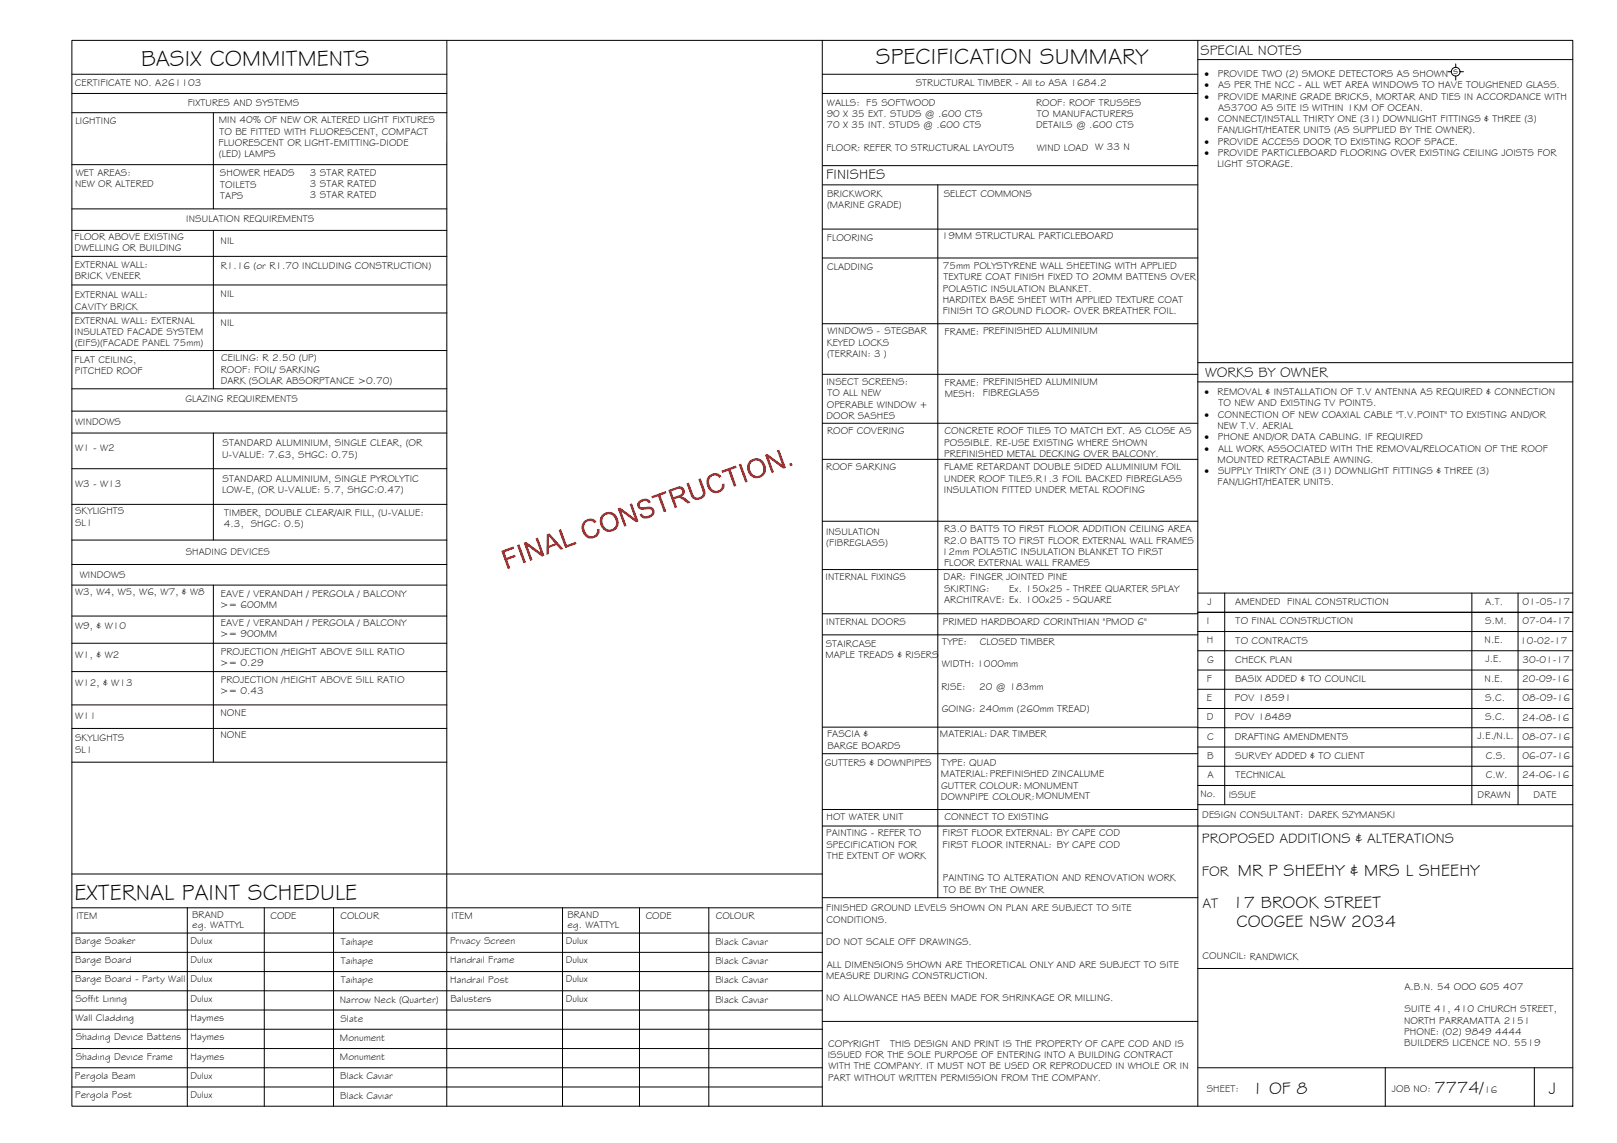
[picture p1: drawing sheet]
<svg xmlns="http://www.w3.org/2000/svg" width="420mm" height="297mm" viewBox="0 0 420 297" stroke-linecap="round" stroke-linejoin="round" font-family="sans-serif">
<defs><g id="words">
<g font-size="5.9">
<text x="36.7" y="17.2">BASIX COMMITMENTS</text>
<text x="227.6" y="16.8">SPECIFICATION SUMMARY</text>
<text x="19.4" y="233.8">EXTERNAL PAINT SCHEDULE</text>
</g>
<g font-size="4.5">
<text x="321.7" y="227.6">MR P SHEEHY &amp; MRS L SHEEHY</text>
<text x="320.3" y="235.9">17 BROOK STREET</text>
<text x="321.3" y="240.9">COOGEE NSW 2034</text>
<text x="325.3" y="284.2">1 OF 8</text>
<text x="372.7" y="284.1">7774/</text>
<text x="402.4" y="284.2">J</text>
</g>
<g font-size="3.7">
<text x="311.9" y="14.3">SPECIAL NOTES</text>
<text x="214.7" y="46.6">FINISHES</text>
<text x="313.1" y="98.1">WORKS BY OWNER</text>
<text x="312.3" y="219.2">PROPOSED ADDITIONS &amp; ALTERATIONS</text>
<text x="312.3" y="227.5">FOR</text>
<text x="312.4" y="235.9">AT</text>
</g>
<g font-size="2.6">
<text x="19.5" y="22.5">CERTIFICATE NO. A261103</text>
<text x="237.9" y="22.4">STRUCTURAL TIMBER - All to ASA 1684.2</text>
<text x="313" y="20">·</text>
<text x="313" y="22.9">·</text>
<text x="316.4" y="20">PROVIDE TWO (2) SMOKE DETECTORS AS SHOWN</text>
<text x="316.5" y="22.9">AS PER THE NCC - ALL WET AREA WINDOWS TO HAVE TOUGHENED GLASS.</text>
<text x="377.6" y="19.2">s</text>
<text x="48.8" y="27.5">FIXTURES AND SYSTEMS</text>
<text x="214.9" y="27.4">WALLS: F5 SOFTWOOD</text>
<text x="269.2" y="27.4">ROOF: ROOF TRUSSES</text>
<text x="313" y="25.9">·</text>
<text x="316.4" y="25.9">PROVIDE MARINE GRADE BRICKS, MORTAR AND TIES IN ACCORDANCE WITH</text>
<text x="316.5" y="28.8">AS3700 AS SITE IS WITHIN 1KM OF OCEAN.</text>
<text x="19.6" y="32.2">LIGHTING</text>
<text x="56.8" y="32">MIN 40% OF NEW OR ALTERED LIGHT FIXTURES</text>
<text x="57" y="35">TO BE FITTED WITH FLUORESCENT, COMPACT</text>
<text x="214.8" y="33.3">70 X 35 INT. STUDS @ .600 CTS</text>
<text x="214.8" y="30.4">90 X 35 EXT. STUDS @ .600 CTS</text>
<text x="269.2" y="33.3">DETAILS @ .600 CTS</text>
<text x="269.4" y="30.4">TO MANUFACTURERS</text>
<text x="313" y="31.7">·</text>
<text x="316.4" y="34.7">FAN/LIGHT/HEATER UNITS (AS SUPPLIED BY THE OWNER).</text>
<text x="316.5" y="31.7">CONNECT/INSTALL THIRTY ONE (31) DOWNLIGHT FITTINGS &amp; THREE (3)</text>
<text x="56.8" y="37.9">FLUORESCENT OR LIGHT-EMITTING-DIODE</text>
<text x="56.9" y="40.8">(LED) LAMPS</text>
<text x="214.7" y="39.2">FLOOR: REFER TO STRUCTURAL LAYOUTS</text>
<text x="269.4" y="39.2">WIND LOAD W 33 N</text>
<text x="313" y="37.6">·</text>
<text x="313" y="40.5">·</text>
<text x="316.4" y="37.6">PROVIDE ACCESS DOOR TO EXISTING ROOF SPACE.</text>
<text x="316.4" y="40.5">PROVIDE PARTICLEBOARD FLOORING OVER EXISTING CEILING JOISTS FOR</text>
<text x="19.7" y="45.8">WET AREAS:</text>
<text x="57.2" y="45.8">SHOWER HEADS</text>
<text x="80.5" y="45.6">3 STAR RATED</text>
<text x="316.4" y="43.5">LIGHT STORAGE.</text>
<text x="19.5" y="48.7">NEW OR ALTERED</text>
<text x="57.2" y="48.7">TOILETS</text>
<text x="57.2" y="51.7">TAPS</text>
<text x="80.5" y="48.6">3 STAR RATED</text>
<text x="80.5" y="51.5">3 STAR RATED</text>
<text x="214.9" y="51.2">BRICKWORK</text>
<text x="245.2" y="51.2">SELECT COMMONS</text>
<text x="48.4" y="57.8">INSULATION REQUIREMENTS</text>
<text x="214.9" y="54.2">(MARINE GRADE)</text>
<text x="19.4" y="62.4">FLOOR ABOVE EXISTING</text>
<text x="19.4" y="65.4">DWELLING OR BUILDING</text>
<text x="57.3" y="63.4">NIL</text>
<text x="214.8" y="62.7">FLOORING</text>
<text x="244.8" y="62.2">19MM STRUCTURAL PARTICLEBOARD</text>
<text x="19.4" y="69.6">EXTERNAL WALL:</text>
<text x="57.3" y="69.8">R1.16 (or R1.70 INCLUDING CONSTRUCTION)</text>
<text x="214.9" y="70.3">CLADDING</text>
<text x="245" y="69.9">75mm POLYSTYRENE WALL SHEETING WITH APPLIED</text>
<text x="19.4" y="77.5">EXTERNAL WALL:</text>
<text x="19.4" y="72.5">BRICK VENEER</text>
<text x="57.3" y="77.2">NIL</text>
<text x="245" y="75.8">POLASTIC INSULATION BLANKET.</text>
<text x="245.2" y="72.8">TEXTURE COAT FINISH FIXED TO 20MM BATTENS OVER</text>
<text x="19.5" y="80.4">CAVITY BRICK</text>
<text x="244.9" y="78.7">HARDITEX BASE SHEET WITH APPLIED TEXTURE COAT</text>
<text x="244.9" y="81.7">FINISH TO GROUND FLOOR- OVER BREATHER FOIL.</text>
<text x="19.4" y="87.1">INSULATED FACADE SYSTEM</text>
<text x="19.4" y="84.1">EXTERNAL WALL: EXTERNAL</text>
<text x="19.4" y="90">(EIFS)(FACADE PANEL 75mm)</text>
<text x="57.3" y="84.7">NIL</text>
<text x="214.8" y="89.9">KEYED LOCKS</text>
<text x="215" y="86.9">WINDOWS - STEGBAR</text>
<text x="245.5" y="87">FRAME: PREFINISHED ALUMINIUM</text>
<text x="19.4" y="94.3">FLAT CEILING,</text>
<text x="57.4" y="93.9">CEILING: R 2.50 (UP)</text>
<text x="214.9" y="92.8">(TERRAIN: 3 )</text>
<text x="19.4" y="97.3">PITCHED ROOF</text>
<text x="57.3" y="96.9">ROOF: FOIL/ SARKING</text>
<text x="57.3" y="99.8">DARK (SOLAR ABSORPTANCE &gt;0.70)</text>
<text x="214.7" y="100.1">INSECT SCREENS:</text>
<text x="245.5" y="100.3">FRAME: PREFINISHED ALUMINIUM</text>
<text x="48.2" y="104.5">GLAZING REQUIREMENTS</text>
<text x="214.8" y="106">OPERABLE WINDOW +</text>
<text x="215" y="103">TO ALL NEW</text>
<text x="245.5" y="103.2">MESH:</text>
<text x="255.4" y="102.9">FIBREGLASS</text>
<text x="313" y="102.7">·</text>
<text x="316.4" y="102.7">REMOVAL &amp; INSTALLATION OF T.V ANTENNA AS REQUIRED &amp; CONNECTION</text>
<text x="316.6" y="105.6">TO NEW AND EXISTING TV POINTS.</text>
<text x="19.5" y="110.4">WINDOWS</text>
<text x="214.8" y="108.9">DOOR SASHES</text>
<text x="214.9" y="112.7">ROOF COVERING</text>
<text x="245.4" y="112.9">CONCRETE ROOF TILES TO MATCH EXT. AS CLOSE AS</text>
<text x="313" y="108.6">·</text>
<text x="316.4" y="111.5">NEW T.V. AERIAL</text>
<text x="316.5" y="108.6">CONNECTION OF NEW COAXIAL CABLE &quot;T.V.POINT&quot; TO EXISTING AND/OR</text>
<text x="19.5" y="117.3">W1 - W2</text>
<text x="57.7" y="118.9">U-VALUE: 7.63, SHGC: 0.75)</text>
<text x="57.8" y="116">STANDARD ALUMINIUM, SINGLE CLEAR, (OR</text>
<text x="245.3" y="115.8">POSSIBLE. RE-USE EXISTING WHERE SHOWN</text>
<text x="245.3" y="118.7">PREFINISHED METAL DECKING OVER BALCONY.</text>
<text x="313" y="114.4">·</text>
<text x="313" y="117.4">·</text>
<text x="316.4" y="114.4">PHONE AND/OR DATA CABLING. IF REQUIRED</text>
<text x="316.5" y="117.4">ALL WORK ASSOCIATED WITH THE REMOVAL/RELOCATION OF THE ROOF</text>
<text x="57.8" y="125.3">STANDARD ALUMINIUM, SINGLE PYROLYTIC</text>
<text x="214.7" y="122.1">ROOF SARKING</text>
<text x="245.3" y="122.2">FLAME RETARDANT DOUBLE SIDED ALUMINIUM FOIL</text>
<text x="245.3" y="125.2">UNDER ROOF TILES.R1.3 FOIL BACKED FIBREGLASS</text>
<text x="313" y="123.2">·</text>
<text x="316.4" y="120.3">MOUNTED RETRACTABLE AWNING.</text>
<text x="316.5" y="123.2">SUPPLY THIRTY ONE (31) DOWNLIGHT FITTINGS &amp; THREE (3)</text>
<text x="19.5" y="126.5">W3 - W13</text>
<text x="57.7" y="128.2">LOW-E, (OR U-VALUE: 5.7, SHGC:0.47)</text>
<text x="245.3" y="128.1">INSULATION FITTED UNDER METAL ROOFING</text>
<text x="316.4" y="126.2">FAN/LIGHT/HEATER UNITS.</text>
<text x="19.5" y="133.7">SKYLIGHTS</text>
<text x="19.5" y="136.6">SL1</text>
<text x="58.2" y="137">4.3, SHGC: 0.5)</text>
<text x="58.3" y="134.1">TIMBER, DOUBLE CLEAR/AIR FILL, (U-VALUE:</text>
<text x="214.6" y="139">INSULATION</text>
<text x="214.7" y="141.9">(FIBREGLASS)</text>
<text x="245.3" y="138.3">R3.0 BATTS TO FIRST FLOOR ADDITION CEILING AREA</text>
<text x="245.3" y="141.3">R2.0 BATTS TO FIRST FLOOR EXTERNAL WALL FRAMES</text>
<text x="48.3" y="144.3">SHADING DEVICES</text>
<text x="244.8" y="144.2">12mm POLASTIC INSULATION BLANKET TO FIRST</text>
<text x="245.3" y="147.1">FLOOR EXTERNAL WALL FRAMES</text>
<text x="19.5" y="154.7">W3, W4, W5, W6, W7, &amp; W8</text>
<text x="20.7" y="150.2">WINDOWS</text>
<text x="57.3" y="155.1">EAVE / VERANDAH / PERGOLA / BALCONY</text>
<text x="214.5" y="150.6">INTERNAL FIXINGS</text>
<text x="245.2" y="150.8">DAR: FINGER JOINTED PINE</text>
<text x="245.3" y="153.7">SKIRTING:</text>
<text x="262.3" y="153.8">Ex. 150x25 - THREE QUARTER SPLAY</text>
<text x="57.2" y="158">&gt;= 600MM</text>
<text x="245.3" y="156.7">ARCHITRAVE: Ex. 100x25 - SQUARE</text>
<text x="313.8" y="157.2">J</text>
<text x="321" y="157.2">AMENDED FINAL CONSTRUCTION</text>
<text x="385.9" y="157.1">A.T.</text>
<text x="395.6" y="157.3">01-05-17</text>
<text x="19.5" y="163.5">W9, &amp; W10</text>
<text x="57.2" y="165.6">&gt;= 900MM</text>
<text x="57.3" y="162.7">EAVE / VERANDAH / PERGOLA / BALCONY</text>
<text x="214.7" y="162.3">INTERNAL DOORS</text>
<text x="244.8" y="167.6">TYPE:</text>
<text x="245" y="162.3">PRIMED HARDBOARD CORINTHIAN &quot;PMOD 6&quot;</text>
<text x="254.6" y="167.6">CLOSED TIMBER</text>
<text x="313.5" y="162.2">I</text>
<text x="313.6" y="167.2">H</text>
<text x="321.1" y="167.2">TO CONTRACTS</text>
<text x="321.1" y="162.2">TO FINAL CONSTRUCTION</text>
<text x="385.8" y="167.1">N.E.</text>
<text x="385.9" y="162.2">S.M.</text>
<text x="395" y="167.3">10-02-17</text>
<text x="395.6" y="162.3">07-04-17</text>
<text x="19.5" y="171.1">W1, &amp; W2</text>
<text x="57.2" y="173.2">&gt;= 0.29</text>
<text x="57.4" y="170.3">PROJECTION /HEIGHT ABOVE SILL RATIO</text>
<text x="214.5" y="170.9">MAPLE TREADS &amp; RISERS</text>
<text x="214.6" y="168">STAIRCASE</text>
<text x="244.8" y="173.4">WIDTH: 1000mm</text>
<text x="313.7" y="172.2">G</text>
<text x="320.9" y="172.2">CHECK PLAN</text>
<text x="386" y="172.1">J.E.</text>
<text x="395.6" y="172.3">30-01-17</text>
<text x="19.5" y="178.3">W12, &amp; W13</text>
<text x="57.4" y="177.5">PROJECTION /HEIGHT ABOVE SILL RATIO</text>
<text x="244.6" y="179.3">RISE:</text>
<text x="254.5" y="179.3">20 @ 183mm</text>
<text x="313.6" y="177.2">F</text>
<text x="320.9" y="177.2">BASIX ADDED &amp; TO COUNCIL</text>
<text x="385.8" y="177.1">N.E.</text>
<text x="395.5" y="177.3">20-09-16</text>
<text x="57.2" y="180.4">&gt;= 0.43</text>
<text x="244.7" y="185.1">GOING: 240mm (260mm TREAD)</text>
<text x="313.6" y="182.2">E</text>
<text x="320.9" y="182.2">POV 18591</text>
<text x="385.9" y="182.2">S.C.</text>
<text x="395.6" y="182.3">08-09-16</text>
<text x="19.5" y="187">W11</text>
<text x="57.3" y="186.2">NONE</text>
<text x="57.3" y="191.8">NONE</text>
<text x="214.9" y="191.6">FASCIA &amp;</text>
<text x="244.2" y="191.6">MATERIAL: DAR TIMBER</text>
<text x="313.6" y="187.2">D</text>
<text x="320.9" y="187.2">POV 18489</text>
<text x="385.9" y="187.1">S.C.</text>
<text x="395.5" y="187.3">24-08-16</text>
<text x="19.5" y="192.7">SKYLIGHTS</text>
<text x="19.5" y="195.6">SL1</text>
<text x="215" y="194.5">BARGE BOARDS</text>
<text x="313.7" y="197.2">B</text>
<text x="313.7" y="192.2">C</text>
<text x="320.9" y="192.2">DRAFTING AMENDMENTS</text>
<text x="321" y="197.2">SURVEY ADDED &amp; TO CLIENT</text>
<text x="383.9" y="192.1">J.E./N.L.</text>
<text x="386.1" y="197.2">C.S.</text>
<text x="395.6" y="197.3">06-07-16</text>
<text x="395.6" y="192.3">08-07-16</text>
<text x="214.3" y="199">GUTTERS &amp; DOWNPIPES</text>
<text x="244.5" y="202">MATERIAL:PREFINISHED ZINCALUME</text>
<text x="244.7" y="199.1">TYPE: QUAD</text>
<text x="313.7" y="202.2">A</text>
<text x="321.1" y="202.2">TECHNICAL</text>
<text x="386.1" y="202.2">C.W.</text>
<text x="395.5" y="202.3">24-06-16</text>
<text x="244.5" y="207.9">DOWNPIPE COLOUR:MONUMENT</text>
<text x="244.5" y="205">GUTTER COLOUR: MONUMENT</text>
<text x="311.9" y="207.1">No.</text>
<text x="319.3" y="207.3">ISSUE</text>
<text x="383.9" y="207.5">DRAWN</text>
<text x="398.5" y="207.4">DATE</text>
<text x="214.8" y="213.1">HOT WATER UNIT</text>
<text x="245.4" y="213.2">CONNECT TO EXISTING</text>
<text x="312.4" y="212.6">DESIGN CONSULTANT: DAREK SZYMANSKI</text>
<text x="214.7" y="217.3">PAINTING - REFER TO</text>
<text x="214.7" y="220.3">SPECIFICATION FOR</text>
<text x="244.9" y="217.3">FIRST FLOOR EXTERNAL: BY CAPE COD</text>
<text x="244.9" y="220.3">FIRST FLOOR INTERNAL: BY CAPE COD</text>
<text x="214.8" y="223.2">THE EXTENT OF WORK</text>
<text x="245" y="229">PAINTING TO ALTERATION AND RENOVATION WORK</text>
<text x="245.1" y="232">TO BE BY THE OWNER</text>
<text x="19.8" y="238.9">ITEM</text>
<text x="49.9" y="238.6">BRAND</text>
<text x="70.3" y="238.9">CODE</text>
<text x="88.5" y="238.8">COLOUR</text>
<text x="117.3" y="238.9">ITEM</text>
<text x="147.4" y="238.6">BRAND</text>
<text x="167.8" y="238.9">CODE</text>
<text x="186" y="238.8">COLOUR</text>
<text x="214.7" y="236.8">FINISHED GROUND LEVELS SHOWN ON PLAN ARE SUBJECT TO SITE</text>
<text x="214.8" y="239.7">CONDITIONS.</text>
<text x="19.5" y="245.4">Barge Soaker</text>
<text x="49.5" y="245.3">Dulux</text>
<text x="50" y="241.1">eg. WATTYL</text>
<text x="88.5" y="245.5">Taihape</text>
<text x="116.9" y="245.3">Privacy Screen</text>
<text x="147" y="245.3">Dulux</text>
<text x="147.5" y="241.1">eg. WATTYL</text>
<text x="185.9" y="245.5">Black Caviar</text>
<text x="214.7" y="245.6">DO NOT SCALE OFF DRAWINGS.</text>
<text x="19.5" y="250.4">Barge Board</text>
<text x="49.5" y="250.3">Dulux</text>
<text x="88.5" y="250.5">Taihape</text>
<text x="117" y="250.4">Handrail Frame</text>
<text x="147" y="250.3">Dulux</text>
<text x="185.9" y="250.5">Black Caviar</text>
<text x="214.8" y="251.5">ALL DIMENSIONS SHOWN ARE THEORETICAL ONLY AND ARE SUBJECT TO SITE</text>
<text x="312.5" y="249.3">COUNCIL: RANDWICK</text>
<text x="19.5" y="255.3">Barge Board - Party Wall</text>
<text x="49.5" y="255.3">Dulux</text>
<text x="88.5" y="255.5">Taihape</text>
<text x="117" y="255.3">Handrail Post</text>
<text x="147" y="255.3">Dulux</text>
<text x="185.9" y="255.5">Black Caviar</text>
<text x="214.7" y="254.4">MEASURE DURING CONSTRUCTION.</text>
<text x="364.9" y="257.3">A.B.N. 54 OOO 605 407</text>
<text x="19.6" y="260.4">Soffit Lining</text>
<text x="49.5" y="260.3">Dulux</text>
<text x="88.3" y="260.5">Narrow Neck (Quarter)</text>
<text x="117" y="260.3">Balusters</text>
<text x="147" y="260.3">Dulux</text>
<text x="185.9" y="260.5">Black Caviar</text>
<text x="214.7" y="260.3">NO ALLOWANCE HAS BEEN MADE FOR SHRINKAGE OR MILLING.</text>
<text x="364.9" y="263.1">SUITE 41, 410 CHURCH STREET,</text>
<text x="19.6" y="265.4">Wall Cladding</text>
<text x="49.5" y="265.4">Haymes</text>
<text x="88.4" y="265.5">Slate</text>
<text x="364.8" y="266">NORTH PARRAMATTA 2151</text>
<text x="364.9" y="269">PHONE: (02) 9849 4444</text>
<text x="19.7" y="270.4">Shading Device Battens</text>
<text x="19.7" y="275.4">Shading Device Frame</text>
<text x="49.5" y="270.4">Haymes</text>
<text x="49.5" y="275.4">Haymes</text>
<text x="88.3" y="270.5">Monument</text>
<text x="88.3" y="275.5">Monument</text>
<text x="215.1" y="274.9">ISSUED FOR THE SOLE PURPOSE OF ENTERING INTO A BUILDING CONTRACT</text>
<text x="215.2" y="272">COPYRIGHT</text>
<text x="231.3" y="272">THIS DESIGN AND PRINT IS THE PROPERTY OF CAPE COD AND IS</text>
<text x="364.9" y="271.9">BUILDERS LICENCE NO. 5519</text>
<text x="19.5" y="280.4">Pergola Beam</text>
<text x="49.5" y="280.3">Dulux</text>
<text x="88.4" y="280.5">Black Caviar</text>
<text x="215.2" y="280.8">PART WITHOUT WRITTEN PERMISSION FROM THE COMPANY.</text>
<text x="215.3" y="277.9">WITH THE COMPANY. IT MUST NOT BE USED OR REPRODUCED IN WHOLE OR IN</text>
<text x="19.5" y="285.3">Pergola Post</text>
<text x="49.5" y="285.3">Dulux</text>
<text x="88.4" y="285.5">Black Caviar</text>
<text x="313.6" y="283.8">SHEET:</text>
<text x="361.7" y="283.9">JOB NO:</text>
<text x="385.6" y="284.1">16</text>
</g>
</g></defs>
<!-- layer: BORDER -->
<g fill="none" stroke="#000" stroke-width=".26">
<path d="M18.7 10.5h390v277h-390zM116.1 10.5v277M213.7 19.3h97.5M213.7 10.5v277M311.2 15.5h97.5M311.2 10.5v277M213.7 24.3h97.5M213.7 59.5h97.5M213.8 48h97.4M213.8 43h97.4M243.7 48v185.3M213.7 67h97.5"/>
<path d="M213.7 97.3h97.5M213.7 84.1h97.5M311.2 94.2h97.5M311.2 99.2h97.5M213.7 119.4h97.5M213.7 110h97.5M213.7 135.5h97.5M213.7 159.5h97.5M213.7 148h97.5M311.2 159.1h97.5M318.2 154.1v55M382.4 154.1v55"/>
<path d="M394.4 154.1v55M213.7 165h97.5M311.2 179.1h97.5M311.2 174.1h97.5M311.2 169.1h97.5M311.2 164.1h97.5M213.7 195.9h97.5M213.7 189h97.5M311.2 199.1h97.5M311.2 194.1h97.5M311.2 189.1h97.5M311.2 184.1h97.5"/>
<path d="M213.7 210.4h97.5M213.7 214.7h195M311.2 204.1h97.5M311.2 209.1h97.5M18.7 227.1h195M18.7 235.9h195M48.7 235.9v51.6M68.7 235.9v51.6M86.7 235.9v51.6M146.2 235.9v51.6M166.2 235.9v51.6M184.2 235.9v51.6"/>
<path d="M213.7 233.3h97.5M18.7 242.5h195M18.7 247.5h195M18.7 252.5h195M18.7 257.5h195M311.2 251.7h97.5M18.7 277.5h195M18.7 262.5h195M18.7 267.5h195M18.7 272.5h195M213.7 265.4h97.5M311.2 277.5h97.5"/>
<path d="M359.9 277.5v10M398.7 277.5v10M18.7 282.5h195"/>
</g>
<!-- layer: BASIX -->
<g fill="none" stroke="#000" stroke-width=".26">
<path d="M18.7 19.3h97.4M18.7 24.3h97.4M18.7 29.3h97.4M55.4 29.3v25M18.7 42.8h97.4M18.7 54.3h97.4M18.7 59.9h97.4M55.4 59.9v41.1M18.7 66.6h97.4M18.7 74.1h97.4M18.7 81.3h97.4M18.7 91.1h97.4"/>
<path d="M18.7 106.8h97.4M18.7 112.5h97.4M18.7 101h97.4M55.4 112.5v27.8M18.7 121.8h97.4M18.7 131.1h97.4M18.7 146.7h97.4M18.7 152.1h97.4M18.7 140.3h97.4M55.4 152.1v46M18.7 160.1h97.4M18.7 167.2h97.4"/>
<path d="M18.7 174.5h97.4M18.7 183.2h97.4M18.7 198.1h97.4M18.7 189.3h97.4"/>
</g>
<!-- layer: SERVICES -->
<g fill="none" stroke="#000" stroke-width=".26">
<path d="M376.2 18.6h.9M378.3 16.6v.9M378.3 19.8v1M379.4 18.6h.9"/>
<circle cx="378.2" cy="18.6" r="1.13"/>
</g>
<!-- layer: Stamp - Final Construction -->
<g fill="#f00">
<path d="M130.2 143.2l3.2-1.2 .2 .6-2.5 .9 .5 1.5 2.2-.8 .2 .5-2.2 .8 .8 2.2-.7 .2z"/>
<path d="M134.3 141.7l.6-.3 1.8 4.7-.7 .3z"/>
<path d="M136.1 141l.6-.2 3.8 2.8-1.3-3.7 .5-.2 1.8 4.7-.7 .2-3.8-2.7 1.4 3.6-.6 .2z"/>
<path d="M145.1 137.7l.7-.2 1.5 4.2 2.3-.9 .2 .6-2.9 1z"/>
<path d="M151.7 135.5l1-.6 1-.1 .7 .2 .5 .5-.4 .5-.9-.6-1.1 .2-.6 .6-.1 .9 .6 1.6 .3 .4 .8 .3 1.1-.3 .4-.6 .1-.9 .7-.1-.2 1.2-.5 .7-.8 .4-1 .2-.7-.2-.8-.7-.5-.9-.2-1.1 .2-1z"/>
<path d="M160.5 132.2l.6-.3 3.8 2.8-1.3-3.7 .6-.2 1.7 4.7-.6 .2-3.8-2.8 1.3 3.7-.6 .3z"/>
<path d="M165.9 130.3l1.4-.7 1.2 .2 .6 .7-.6 .3-.6-.6-.9 .1-.7 .6v.6l.4 .3 2.4-.1 .7 .4 .2 .5-.1 1.1-.7 .7-1.2 .4-1.2-.3-.6-.8 .6-.3 .4 .6 .9 .1 1-.4 .3-.7a1.32 1.32 0 0 0-1.9-.6h-1l-.7-.5-.2-.8z"/>
<path d="M169.2 129l3.8-1.4 .2 .6-1.6 .5 1.5 4.2-.6 .2-1.5-4.1-1.6 .5z"/>
<path d="M178.4 125.7l.6-.3 1.4 3.5 .6 .4 .7-.1 .7-.4 .2-.5-.1-.7-1.1-3.1 .7-.2 1.2 3.4-.1 1-.3 .5-.7 .5-.9 .2-1.1-.2-.7-.9z"/>
<path d="M184.1 123.7l.8-.5 .8-.2 1 .1 .7 .5 .1 .2-.6 .4-.9-.6-1 .2-.7 .7-.1 .8 .6 1.6 .5 .5 .6 .2 1.2-.4 .5-.8v-.6l.6-.1v.8l-.5 1-.8 .5-1.2 .2-.6-.2-.7-.6-.5-.7-.3-1.2v-.9z"/>
<path d="M187.5 122.3l3.7-1.3 .2 .6-1.5 .5 1.5 4.2-.7 .2-1.5-4.2-1.5 .6z"/>
<path d="M191.9 120.7l.7-.2 1.7 4.7-.6 .2z"/>
<path d="M198.8 118.2l.6-.2 3.8 2.8-1.3-3.7 .6-.2 1.7 4.7-.7 .2-3.8-2.8 1.4 3.7-.6 .2z"/>
<path d="M205.1 120.5l.6-.2 .3 .6-.7 .3z"/>
<path d="M142.1 138.9l.7-.3 3.6 4-.7 .3-1.1-1.3-2 .8v1.6l-.6 .2zM142.6 139.2v2.6l1.6-.6z"/>
<path d="M156.4 133.8l1-.6 1-.2 .9 .3 .7 .6 .5 .8 .2 1.1-.1 1-.6 .8-.9 .5-1 .1-.7-.2-.8-.6-.6-1-.2-.9 .1-.8zM157.1 134l-.6 1 .1 .8 .4 1.1 1.1 .7 1.3-.3 .5-.6 .2-.6-.5-1.6-.4-.5-.7-.4h-.6z"/>
<path d="M173.6 127.4l2.7-1 .9 .1 .5 .6 .3 .7-.3 .6-.7 .6 .8 .3 1.7 1.3-.8 .2-2.2-1.4-1.3 .4 .8 2-.6 .3zM174.4 127.7l.6 1.5 1.8-.6 .5-.6-.2-.7-.5-.3z"/>
<path d="M194.7 119.9l.9-.6 .8-.2 1.1 .2 .5 .4 .7 .9 .3 1.1v.8l-.5 .9-.8 .6-1 .3-.9-.2-.7-.4-.7-.9-.3-1.2 .1-.7zM195.2 120.2l-.4 1.2 .2 1 .5 .7 1 .6 .6-.1 .7-.3 .4-.6 .2-.9-.6-1.5-.5-.4-.8-.2-.6 .1z"/>
</g>
<!-- layer: BORDER -->
<path d="M311.2 159.1h97.5M311.2 154.1h97.5" fill="none" stroke="#000" stroke-width=".26"/>
<use href="#words"/>
</svg>
